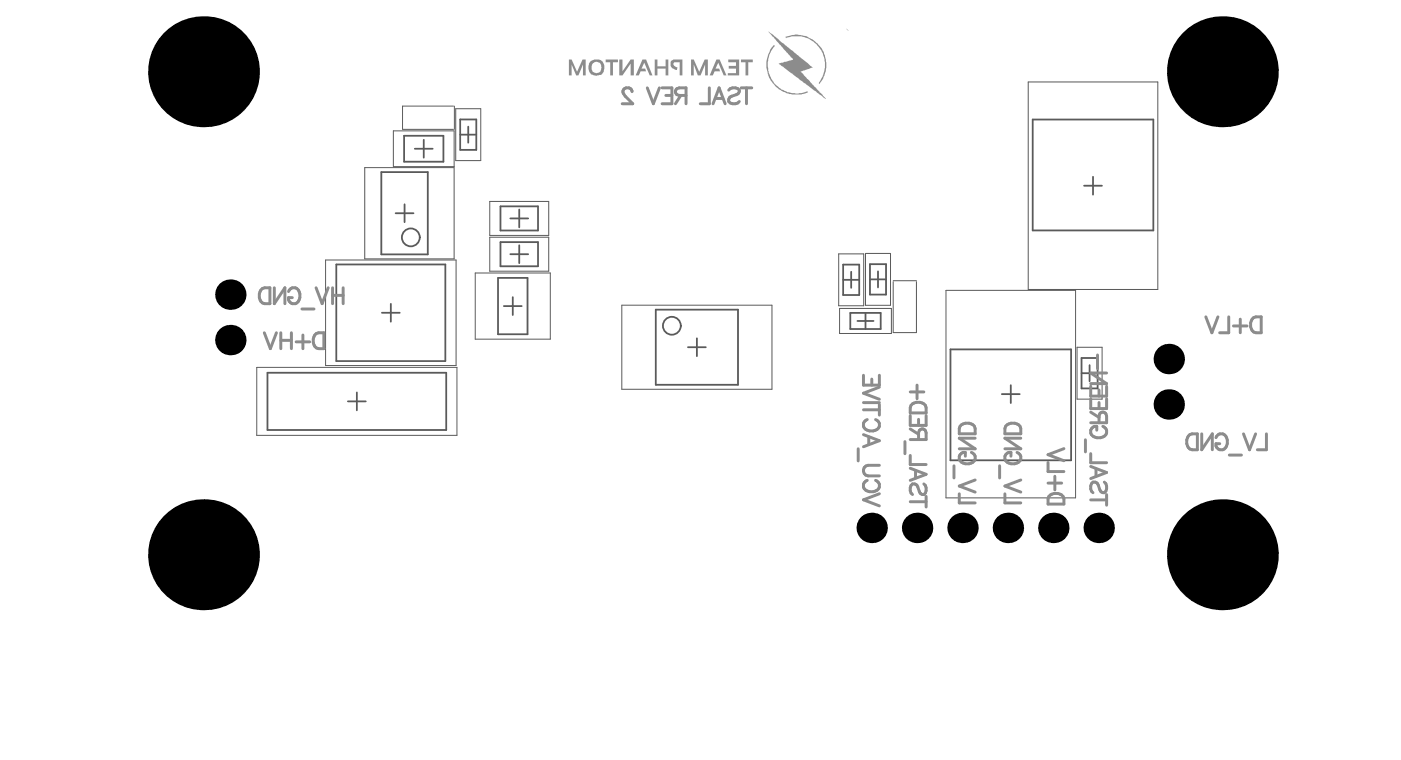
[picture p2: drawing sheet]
<svg xmlns="http://www.w3.org/2000/svg" width="261mm" height="141mm" viewBox="0 0 261 141" stroke-linecap="round" stroke-linejoin="round" font-family="sans-serif">
<g fill="none" stroke="#5a5a5a" stroke-width=".33">
<path d="M71 32h8.6v15.4h-8.6zM73.6 39.7h3.3M75.2 25.3h7.3v4.8h-7.3zM75.3 38v3.4M77.2 27.7h3.3M78.9 26v3.4M85.6 25.1h3M85.6 22.2h3v5.7h-3zM87.1 23.6v3M93.1 38.4h7v4.5h-7zM96.6 39v3.3M192.2 22.2h22.4v20.7h-22.4z"/>
<path d="M201.7 34.6h3.4M203.4 32.9v3.3M62.6 49.2h20.3v18h-20.3zM71.1 58.2h3.3M72.7 56.6v3.3M92.7 51.7h5.5v10.5h-5.5zM93.1 45.1h7v4.5h-7zM93.8 57h3.3M95 47.3h3.3M95 40.7h3.3M95.4 55.3v3.3M96.6 45.7v3.3"/>
<path d="M122 57.6h15.3v14h-15.3zM156.9 52.1h3M156.9 49.3h3v5.6h-3zM158.2 58.2h5.7v3h-5.7zM158.4 50.6v3M159.6 59.7h2.9M161.1 58.2v3M161.9 52h3M161.9 49.2h3v5.6h-3zM163.4 50.5v3M49.8 69.4h33.2v10.6h-33.2zM64.7 74.7h3.4"/>
<path d="M66.4 73v3.4M128 64.6h3.3M129.7 63v3.3M176.9 65h22.4v20.7h-22.4zM186.4 73.4h3.4M188.1 71.7v3.3M201.3 69.5h2.9M201.3 66.6h2.9v5.7h-2.9zM202.8 68v3"/>
<circle cx="76.4" cy="44.2" r="1.66"/>
<circle cx="125" cy="60.6" r="1.66"/>
</g>
<g fill="none" stroke="#5a5a5a" stroke-width=".19">
<path d="M84.4 19.7h-9.5v4.4h9.5M84.6 19.7v4.4M191.3 15.3h24.1v38.6h-24.1zM67.9 31.2h16.6v17h-16.6zM73.2 24.4h11.3v6.6h-11.3zM84.8 20.2h4.7v9.7h-4.7zM91.1 37.5h11v6.3h-11zM60.6 48.4h24.3v19.6h-24.3zM88.4 50.8h14v12.3h-14zM91.1 44.2h11v6.3h-11zM115.7 56.8h27.9v15.7h-27.9zM156.1 47.3h4.6v9.6h-4.6z"/>
<path d="M156.2 57.4h9.7v4.7h-9.7zM161.1 47.2h4.6v9.6h-4.6zM166.2 52.4v9.5h4.3v-9.5M166.2 52.3h4.3M176 54h24.1v38.7h-24.1zM47.8 68.4h37.2v12.6h-37.2zM200.4 64.6h4.7v9.7h-4.7z"/>
</g>
<g fill="#8c8c8c">
<path d="M157.5 5.4l.3 .3z"/>
<path d="M157.8 5.7l.1 .1z"/>
</g>
<g fill="none" stroke="#8c8c8c" stroke-width=".55">
<path d="M48.8 53.7l.4-.1h1v2.9h-1a1.65 1.65 0 0 1-.4-2.8zM51 53.6v2.9l2-2.9v2.9M53.7 54.3a1.09 1.09 0 0 1 1.2-.7 1.09 1.09 0 0 1 .9 1.1 1.29 1.29 0 0 1-.3 1.4 1.29 1.29 0 0 1-1.4 .3l-.4-.6v-.4h.7M56.2 57.5h2.2M58.8 53.6l1.1 2.9 1.2-2.9M61.9 53.6v2.9M61.9 55h2M63.9 53.6v2.9M224.4 59l1.1 2.9 1.1-2.9M228.6 59v2.9h-1.6M230.8 59.4v2.5M233.3 59.1l.4-.1h1v2.9h-1a1.65 1.65 0 0 1-.4-2.8z"/>
<path d="M49.2 61.9l1.1 3 1.1-3M52.3 61.9v3M52.3 63.3h1.9M54.2 61.9v3M55.1 63.6h2.5M56.4 62.4v2.5M58.9 62.1l.4-.2h1v3h-1a1.65 1.65 0 0 1-.4-2.8zM160.7 69.9v1.8h2.9v-1.8M160.7 76.3h2.9M160.7 74.9h2.9M161.4 78.1a1.09 1.09 0 0 0-.7 1.2 1.09 1.09 0 0 0 1.1 .9 1.29 1.29 0 0 0 1.4-.3 1.29 1.29 0 0 0 .3-1.4l-.6-.4M162.2 70.6v1.1"/>
<path d="M163.6 75.3v2M163.6 72.1l-2.9 1.1 2.9 1.1M169.4 77.4v1.8h2.9v-1.8M169.4 79.8l1.5 1M169.4 73h2.5M169.8 75.2a1.66 1.66 0 0 1 2.5 .7v1h-2.9v-1l.1-.5zM170.6 71.7v2.5M170.9 78.1v1.1M178.9 79.1a1.66 1.66 0 0 1 2.6 .7v.9h-3v-.9l.1-.5zM187.4 79.1a1.66 1.66 0 0 1 2.6 .7v.9h-3v-.9l.1-.5zM203 71.9v1.8h2.9v-1.8M203 74.2v1.9h2.9v-1.9"/>
<path d="M203 78.7h2.9v-1.3l-.1-.4a.68 .68 0 0 0-1.1 0l-.2 .4v1.3M203 76.7l1.5 1M204.2 66.1v2.5M204.5 72.6v1.1M204.5 74.9v1.2M205.2 79.4a1.09 1.09 0 0 1 .7 1.2 1.09 1.09 0 0 1-1.1 .9 1.29 1.29 0 0 1-1.4-.3 1.29 1.29 0 0 1-.3-1.4l.6-.4h.4v.7M205.9 69.4h-2.9l2.9 2h-2.9M229.5 60.7h2.6M159.7 83.5v2.3M160.7 80.9l2.9 1.1-2.9 1.2M161.4 89.4a1.09 1.09 0 0 0-.7 1.3 1.09 1.09 0 0 0 1.1 .8 1.29 1.29 0 0 0 1.4-.3 1.29 1.29 0 0 0 .3-1.4l-.6-.4M161.7 81.3v1.4"/>
<path d="M163.6 91.9l-2.9 1.1 2.9 1.2M163.6 86.6h-2.1a1 1 0 0 0-.8 1 1 1 0 0 0 .8 1h2.1M168.4 82.2v2.3M169.4 93.4h2.9M169.4 81.8h2.9v-1.3l-.1-.4a.68 .68 0 0 0-1.1 0l-.2 .4v1.3M169.4 84.8v1.7h2.9M169.4 87.2l2.9 1.1-2.9 1.1M170.4 87.6v1.4M171.9 90.1a1.3 1.3 0 0 1 0 1.9 .75 .75 0 0 1-.8-.5l-.3-.9a.72 .72 0 0 0-.6-.5 .72 .72 0 0 0-.7 .3 1.36 1.36 0 0 0 .3 1.6M172.3 92.4v2M177.5 86.7v2.3M178.5 91.9v1.7h3"/>
<path d="M180.8 84.2a1.09 1.09 0 0 1 .7 1.3 1.09 1.09 0 0 1-1.2 .8 1.29 1.29 0 0 1-1.4-.3 1.29 1.29 0 0 1-.3-1.4l.6-.4h.4v.7M181.5 89.3l-3 1.2 3 1.1M181.5 81.6h-3l3 1.9h-3M186 86.7v2.3M187 91.9v1.7h3M189.2 84.2a1.09 1.09 0 0 1 .8 1.3 1.09 1.09 0 0 1-1.2 .8 1.29 1.29 0 0 1-1.4-.3 1.29 1.29 0 0 1-.3-1.4l.6-.4h.4v.7M190 81.6h-3l3 1.9h-3M190 89.3l-3 1.2 3 1.1M195 86.1v1.7h3M195 89.9h2.6M195.4 92.1a1.66 1.66 0 0 1 2.6 .7v1h-3v-1l.2-.4zM196.3 88.7v2.5"/>
<path d="M198 83.5l-3 1.1 3 1.2M202 81.9v2.2M203 93.1h2.9M203 84.4v1.7h2.9M203 86.8l2.9 1.1-2.9 1.2M203.9 87.2v1.5M205.5 89.7a1.3 1.3 0 0 1 0 2 .75 .75 0 0 1-.8-.6l-.3-.8a.72 .72 0 0 0-.6-.5 .72 .72 0 0 0-.7 .2 1.36 1.36 0 0 0 .3 1.7M205.9 92.1v1.9M221.1 81.2l.3-.3 .4-.1h1v2.9h-1a1.62 1.62 0 0 1-.7-2.5zM223.6 80.8v2.9l2-2.9v2.9M226.3 81.5a1.09 1.09 0 0 1 1.2-.7 1.09 1.09 0 0 1 .9 1.1 1.3 1.3 0 0 1-.3 1.4 1.3 1.3 0 0 1-1.4 .3l-.4-.6v-.4h.7M228.8 84.7h2.2"/>
<path d="M231.4 80.8l1.1 2.9 1.1-2.9M235.7 80.8v2.9h-1.7"/>
</g>
<path d="M146.2 6.8v.3a5.3 5.3 0 0 1 6.3 1.8 5.3 5.3 0 0 1-.2 6.6l.2 .1a5.6 5.6 0 0 0 .8-5.9 5.6 5.6 0 0 0-4.9-3.3h-.5zM121.8 11.1v2.9h.5v-1.2h1.6v1.2h.5v-2.9h-.5v1.2h-1.6v-1.2zM125 11.2a1.13 1.13 0 0 0-.1 1.3 1.13 1.13 0 0 0 1.1 .5v-.5a.53 .53 0 0 1-.6-.3 .53 .53 0 0 1 .1-.6h1v2.4h.5v-2.9h-1.7zM115.2 11.1v2.9h.6l1.6-2.2v2.2h.5v-2.9h-.5l-1.6 2.2v-2.2zM105.9 11.1v2.9h.5v-2l.8 2h.4l.9-2v2h.5v-2.9h-.6l-1 2.3-1-2.3zM128.6 11.1v2.9h.5v-2l.8 2h.5l.8-2v2h.5v-2.9h-.6l-1 2.3-1-2.3zM110.3 11.8a.97 .97 0 0 1 1.1-.2 .97 .97 0 0 1 .5 1v.2a.92 .92 0 0 1-1.2 .8 .92 .92 0 0 1-.6-1.3zM112.7 11.1v.5h.9v2.4h.5v-2.4h.9v-.5zM119.5 11.1l-1.2 2.9h.6l.3-.7h1l-.1-.5h-.7l.5-1.1 1 2.3h.5l-1.2-2.9zM133.3 11.1l-1.2 2.9h.5l.4-.7h1l-.2-.5h-.6l.5-1.1 1 2.3h.5l-1.3-2.9zM135.5 11.1v.5h1.5v.7h-1.4v.5h1.4v.8h-1.6v.4h2.1v-2.9zM137.9 11.1v.5h.8v2.4h.5v-2.4h.9v-.5zM109.8 11.4a1.99 1.99 0 0 0 .2 2.5h.2a1.61 1.61 0 0 0 2.2-.6 1.61 1.61 0 0 0-1-2.2h-.1a1.82 1.82 0 0 0-1.5 .3zM144 8.4a5.6 5.6 0 0 0-.3 6.9 5.6 5.6 0 0 0 6.7 1.9l-.2-.2a5.3 5.3 0 0 1-7.2-3.8 5.3 5.3 0 0 1 1.2-4.7zM143 5.8v.2l4.6 5.1-2.7 .7 8.8 6.6-4.7-5 2.2-.9z" fill="#8c8c8c"/>
<path d="M117.6 17.1a.73 .73 0 0 0-.6-.7h-.5a.72 .72 0 0 0-.4 1.1l1.6 1.8h-1.9M120.5 16.4l1.1 2.9 1.1-2.9M123.2 16.4h1.8v2.9h-1.8M123.9 17.8h1.1M126.7 17.8l-1 1.5M127.7 17.8h-1.3l-.4-.2a.68 .68 0 0 1 0-1.1l.4-.1h1.3v2.9M132 16.4v2.9h-1.7M132.7 19.3l1.1-2.9 1.1 2.9M133.1 18.3h1.4M135.6 16.8a1.3 1.3 0 0 1 2 0 .76 .76 0 0 1-.6 .8l-.8 .3a.72 .72 0 0 0-.6 .6 .72 .72 0 0 0 .3 .7 1.36 1.36 0 0 0 1.7-.3M137.9 16.4h2M138.9 16.4v2.9" fill="none" stroke="#8c8c8c" stroke-width=".55"/>
<g fill="#000">
<circle cx="37.9" cy="13.4" r="10.3"/>
<circle cx="227.5" cy="13.4" r="10.3"/>
<circle cx="42.9" cy="54.8" r="2.83"/>
<circle cx="42.9" cy="63.3" r="2.83"/>
<circle cx="217.5" cy="75.3" r="2.83"/>
<circle cx="217.5" cy="66.8" r="2.83"/>
<circle cx="162.2" cy="98.3" r="2.83"/>
<circle cx="170.7" cy="98.3" r="2.83"/>
<circle cx="179.1" cy="98.3" r="2.83"/>
<circle cx="187.6" cy="98.3" r="2.83"/>
<circle cx="196" cy="98.3" r="2.83"/>
<circle cx="204.5" cy="98.3" r="2.83"/>
<circle cx="37.9" cy="103.3" r="10.3"/>
<circle cx="227.5" cy="103.3" r="10.3"/>
</g>
</svg>
